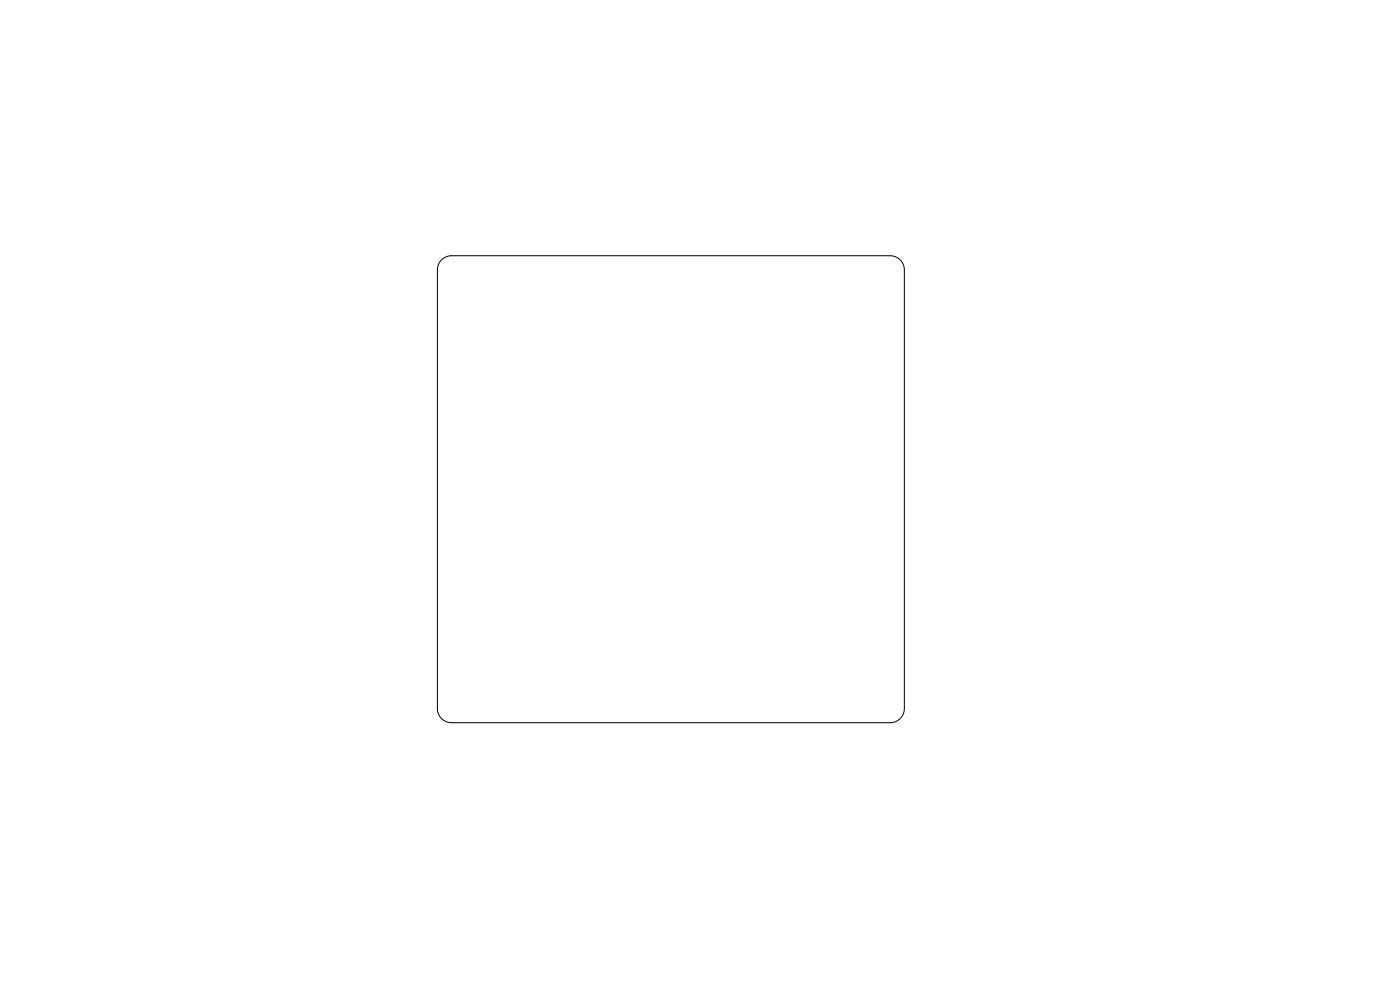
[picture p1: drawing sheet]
<svg xmlns="http://www.w3.org/2000/svg" width="297mm" height="210mm" viewBox="0 0 297 210" stroke-linecap="round" stroke-linejoin="round" font-family="sans-serif">
<path d="M93.7 55.1l.9-.6 1.2-.3h93.1a3 3 0 0 1 3 3v93.1a3 3 0 0 1-3 3h-93.1a3 3 0 0 1-3-3v-93.1l.3-1.3z" fill="none" stroke="#000" stroke-width=".21"/>
</svg>
